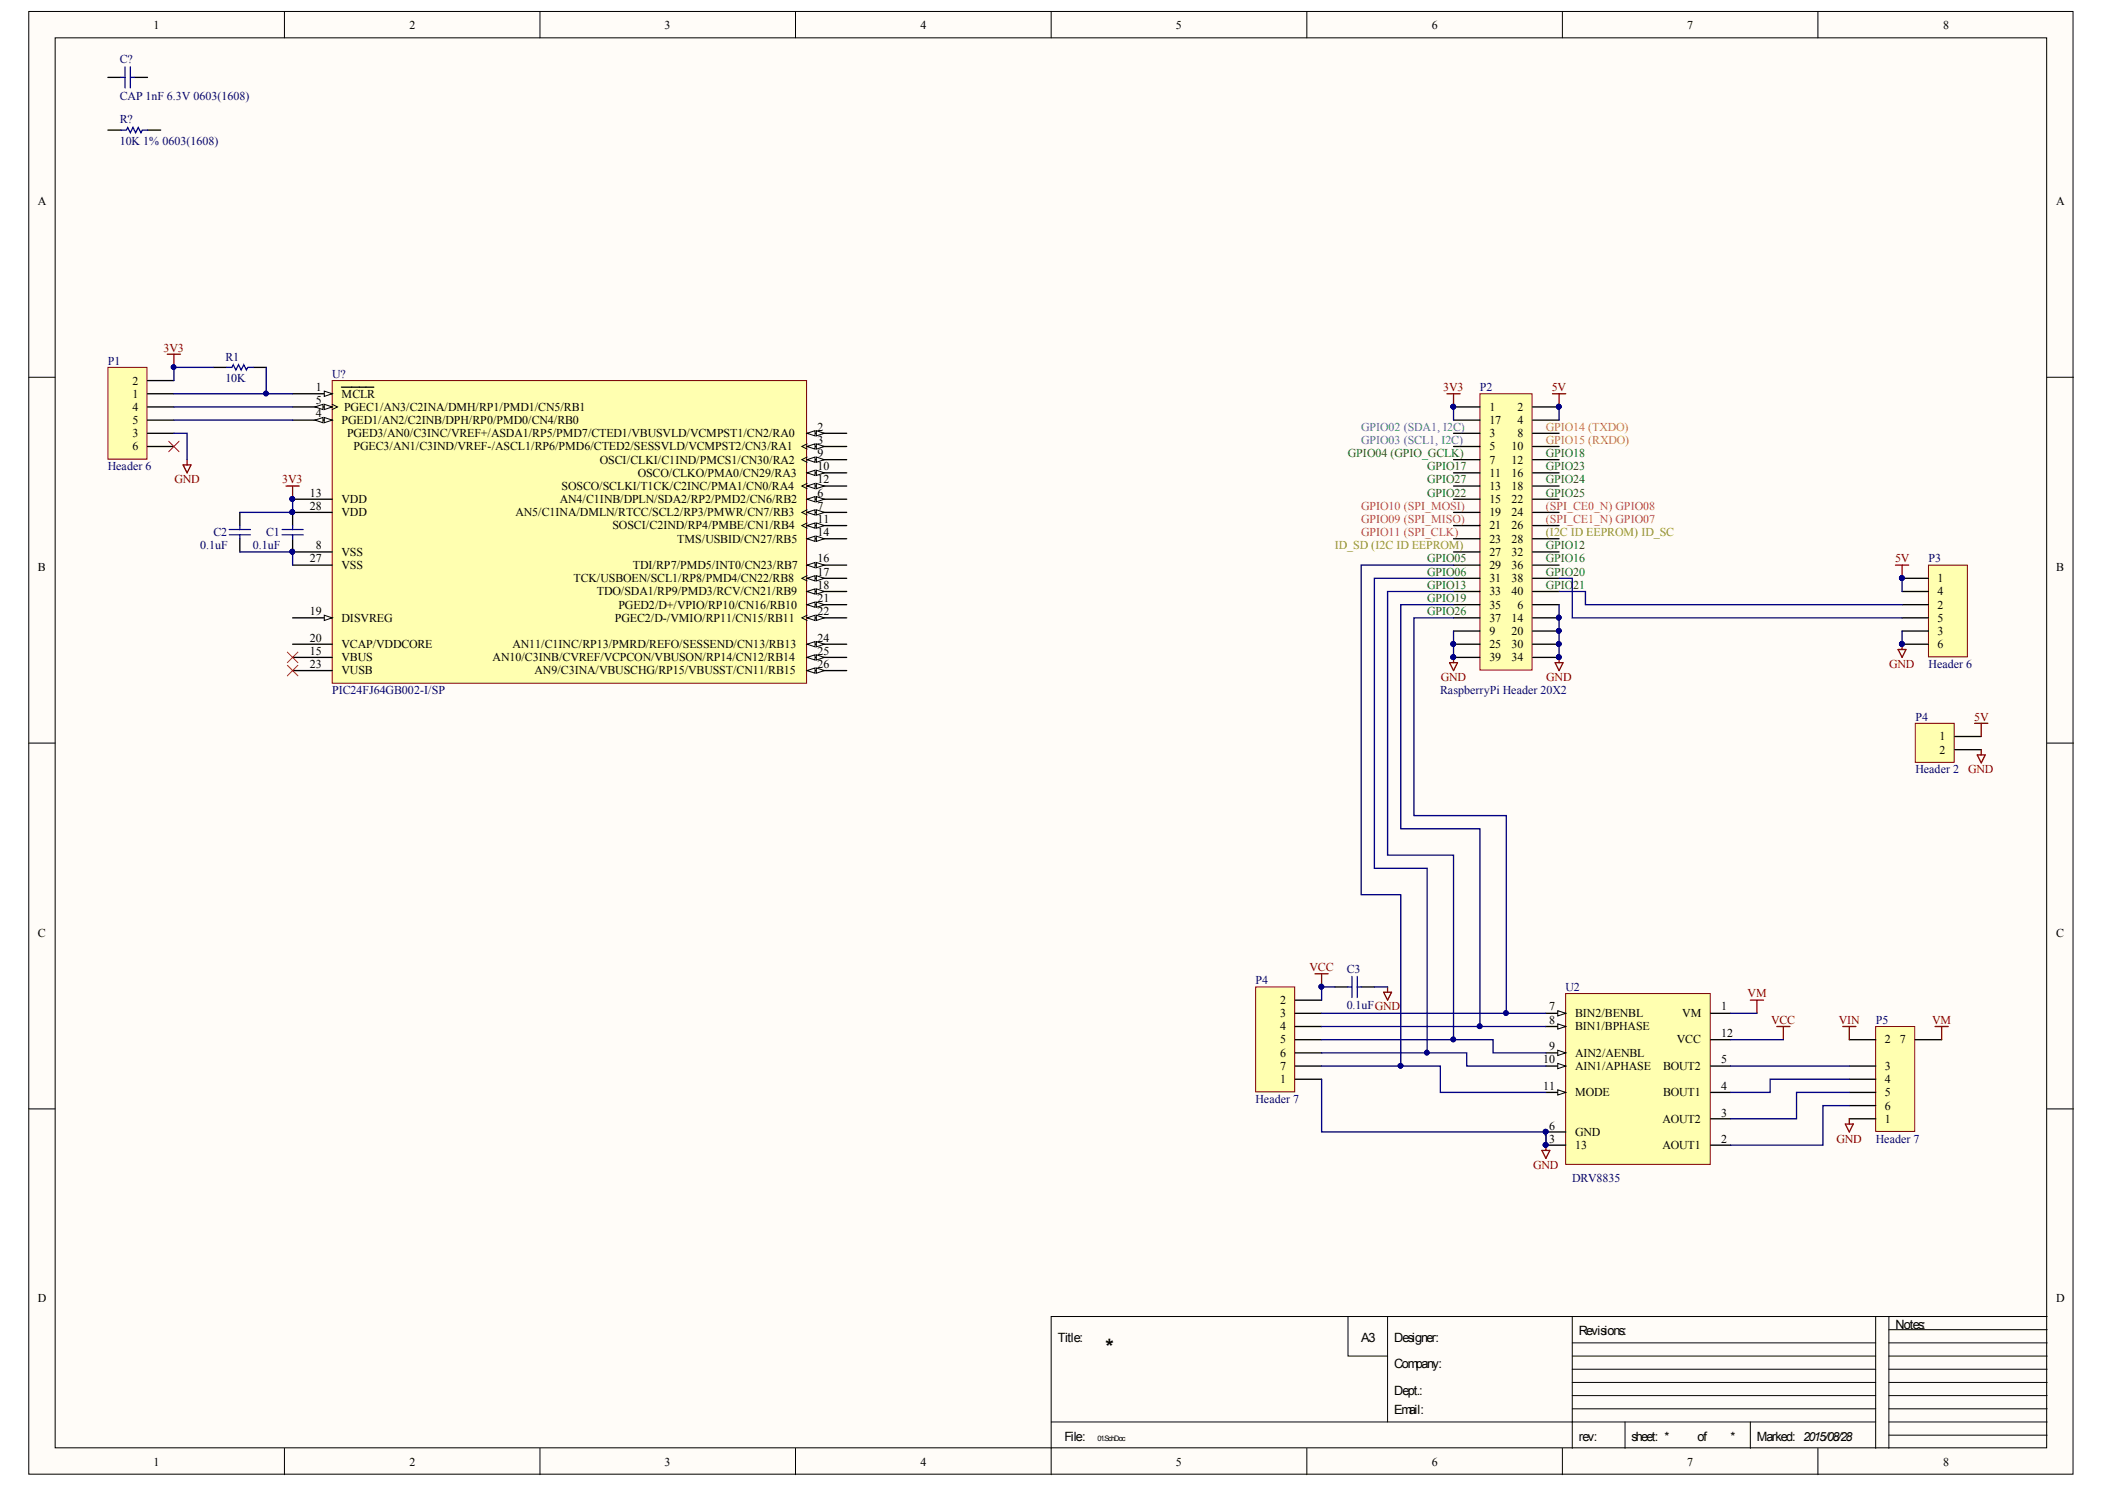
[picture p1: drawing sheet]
<svg xmlns="http://www.w3.org/2000/svg" width="297mm" height="210mm" viewBox="0 0 297 210" stroke-linecap="round" stroke-linejoin="round" font-family="sans-serif">
<defs><g id="words">
<text font-size="2.9" x="155.8" y="191">*</text>
<g font-size="1.8">
<text x="149.3" y="189.3">Title:</text>
<text x="192.1" y="189.3">A3</text>
<text x="196.7" y="189.3">Designer:</text>
<text x="222.8" y="188.4">Revisions:</text>
<text x="267.5" y="187.4">Notes:</text>
<text x="196.7" y="193">Company:</text>
<text x="196.7" y="196.7">Dept.:</text>
<text x="150.2" y="203.2">File:</text>
<text x="196.7" y="199.5">Email:</text>
<text x="222.8" y="203.2">rev:</text>
<text x="230.2" y="203.2">sheet: *</text>
<text x="239.5" y="203.2">of</text>
<text x="244.2" y="203.2">*</text>
<text x="247.9" y="203.2">Marked: 2015/08/28</text>
</g>
<g font-size="1.7">
<text x="21.7" y="4.1">1</text>
<text x="57.8" y="4.1">2</text>
<text x="93.8" y="4.1">3</text>
<text x="129.9" y="4.1">4</text>
<text x="165.9" y="4.1">5</text>
<text x="202" y="4.1">6</text>
<text x="238.1" y="4.1">7</text>
<text x="274.2" y="4.1">8</text>
<text x="5.3" y="28.9">A</text>
<text x="290.2" y="28.9">A</text>
<text x="18.7" y="56.1">1</text>
<text x="18.7" y="54.2">2</text>
<text x="18.7" y="58">4</text>
<text x="18.7" y="59.8">5</text>
<text x="44.6" y="55.2">1</text>
<text x="44.6" y="58.9">4</text>
<text x="44.6" y="57">5</text>
<text x="48.2" y="56.1">MCLR</text>
<text x="48.2" y="59.8">PGED1/AN2/C2INB/DPH/RP0/PMD0/CN4/RB0</text>
<text x="48.5" y="58">PGEC1/AN3/C2INA/DMH/RP1/PMD1/CN5/RB1</text>
<text x="210.2" y="58">1</text>
<text x="210.2" y="59.8">17</text>
<text x="214.1" y="58">2</text>
<text x="214.1" y="59.8">4</text>
<text x="18.7" y="61.7">3</text>
<text x="18.7" y="63.5">6</text>
<text x="49" y="61.7">PGED3/AN0/C3INC/VREF+/ASDA1/RP5/PMD7/CTED1/VBUSVLD/VCMPST1/CN2/RA0</text>
<text x="49.9" y="63.5">PGEC3/AN1/C3IND/VREF-/ASCL1/RP6/PMD6/CTED2/SESSVLD/VCMPST2/CN3/RA1</text>
<text x="84.7" y="65.4">OSCI/CLKI/C1IND/PMCS1/CN30/RA2</text>
<text x="115.4" y="60.7">2</text>
<text x="115.4" y="62.6">3</text>
<text x="115.4" y="64.5">9</text>
<text x="210.2" y="61.7">3</text>
<text x="210.2" y="63.5">5</text>
<text x="210.2" y="65.4">7</text>
<text x="213.3" y="63.5">10</text>
<text x="213.3" y="65.4">12</text>
<text x="214.1" y="61.7">8</text>
<text x="43.7" y="70">13</text>
<text x="43.7" y="71.9">28</text>
<text x="48.2" y="71">VDD</text>
<text x="79" y="71">AN4/C1INB/DPLN/SDA2/RP2/PMD2/CN6/RB2</text>
<text x="79.2" y="69.1">SOSCO/SCLKI/T1CK/C2INC/PMA1/CN0/RA4</text>
<text x="90" y="67.3">OSCO/CLKO/PMA0/CN29/RA3</text>
<text x="115.4" y="70">6</text>
<text x="115.4" y="71.9">7</text>
<text x="115.4" y="66.3">10</text>
<text x="115.4" y="68.2">12</text>
<text x="210.2" y="67.3">11</text>
<text x="210.2" y="69.1">13</text>
<text x="210.2" y="71">15</text>
<text x="213.3" y="67.3">16</text>
<text x="213.3" y="69.1">18</text>
<text x="213.3" y="71">22</text>
<text x="44.6" y="77.5">8</text>
<text x="48.2" y="72.8">VDD</text>
<text x="72.7" y="72.8">AN5/C1INA/DMLN/RTCC/SCL2/RP3/PMWR/CN7/RB3</text>
<text x="86.4" y="74.7">SOSCI/C2IND/RP4/PMBE/CN1/RB4</text>
<text x="95.6" y="76.6">TMS/USBID/CN27/RB5</text>
<text x="115.4" y="73.8">11</text>
<text x="115.4" y="75.6">14</text>
<text x="210.2" y="72.8">19</text>
<text x="210.2" y="74.7">21</text>
<text x="210.2" y="76.6">23</text>
<text x="213.3" y="72.8">24</text>
<text x="213.3" y="74.7">26</text>
<text x="213.3" y="76.6">28</text>
<text x="5.3" y="80.5">B</text>
<text x="43.7" y="79.3">27</text>
<text x="48.2" y="78.4">VSS</text>
<text x="48.2" y="80.3">VSS</text>
<text x="80.9" y="82.1">TCK/USBOEN/SCL1/RP8/PMD4/CN22/RB8</text>
<text x="84.2" y="84">TDO/SDA1/RP9/PMD3/RCV/CN21/RB9</text>
<text x="89.3" y="80.3">TDI/RP7/PMD5/INT0/CN23/RB7</text>
<text x="115.4" y="79.3">16</text>
<text x="115.4" y="81.2">17</text>
<text x="115.4" y="83.1">18</text>
<text x="210.2" y="78.4">27</text>
<text x="210.2" y="80.3">29</text>
<text x="210.2" y="82.1">31</text>
<text x="210.2" y="84">33</text>
<text x="213.3" y="78.4">32</text>
<text x="213.3" y="80.3">36</text>
<text x="213.3" y="82.1">38</text>
<text x="213.3" y="84">40</text>
<text x="273.4" y="82.1">1</text>
<text x="273.4" y="84">4</text>
<text x="290.2" y="80.5">B</text>
<text x="43.7" y="86.8">19</text>
<text x="48.2" y="87.7">DISVREG</text>
<text x="86.8" y="87.7">PGEC2/D-/VMIO/RP11/CN15/RB11</text>
<text x="87.3" y="85.8">PGED2/D+/VPIO/RP10/CN16/RB10</text>
<text x="115.4" y="84.9">21</text>
<text x="115.4" y="86.8">22</text>
<text x="210.2" y="89.6">9</text>
<text x="210.2" y="85.8">35</text>
<text x="210.2" y="87.7">37</text>
<text x="213.3" y="87.7">14</text>
<text x="213.3" y="89.6">20</text>
<text x="214.1" y="85.8">6</text>
<text x="273.4" y="85.8">2</text>
<text x="273.4" y="89.6">3</text>
<text x="273.4" y="87.7">5</text>
<text x="43.7" y="92.4">15</text>
<text x="43.7" y="90.5">20</text>
<text x="43.7" y="94.2">23</text>
<text x="48.2" y="93.3">VBUS</text>
<text x="48.2" y="91.4">VCAP/VDDCORE</text>
<text x="48.2" y="95.1">VUSB</text>
<text x="69.5" y="93.3">AN10/C3INB/CVREF/VCPCON/VBUSON/RP14/CN12/RB14</text>
<text x="72.3" y="91.4">AN11/C1INC/RP13/PMRD/REFO/SESSEND/CN13/RB13</text>
<text x="75.4" y="95.1">AN9/C3INA/VBUSCHG/RP15/VBUSST/CN11/RB15</text>
<text x="115.4" y="90.5">24</text>
<text x="115.4" y="92.4">25</text>
<text x="115.4" y="94.2">26</text>
<text x="210.2" y="91.4">25</text>
<text x="210.2" y="93.3">39</text>
<text x="213.3" y="91.4">30</text>
<text x="213.3" y="93.3">34</text>
<text x="273.4" y="91.4">6</text>
<text x="273.7" y="104.4">1</text>
<text x="273.7" y="106.3">2</text>
<text x="5.3" y="132.1">C</text>
<text x="290.2" y="132.1">C</text>
<text x="180.6" y="141.6">2</text>
<text x="180.6" y="143.5">3</text>
<text x="218.6" y="142.5">7</text>
<text x="222.3" y="143.5">BIN2/BENBL</text>
<text x="237.4" y="143.5">VM</text>
<text x="242.9" y="142.5">1</text>
<text x="180.6" y="145.3">4</text>
<text x="180.6" y="147.2">5</text>
<text x="180.6" y="149">6</text>
<text x="217.8" y="150">10</text>
<text x="218.6" y="144.4">8</text>
<text x="218.6" y="148.1">9</text>
<text x="222.3" y="145.3">BIN1/BPHASE</text>
<text x="222.3" y="149">AIN2/AENBL</text>
<text x="236.6" y="147.2">VCC</text>
<text x="242.9" y="150">5</text>
<text x="242.9" y="146.3">12</text>
<text x="266" y="147.2">2</text>
<text x="268.1" y="147.2">7</text>
<text x="180.6" y="152.8">1</text>
<text x="180.6" y="150.9">7</text>
<text x="217.8" y="153.7">11</text>
<text x="222.3" y="150.9">AIN1/APHASE</text>
<text x="222.3" y="154.6">MODE</text>
<text x="234.7" y="154.6">BOUT1</text>
<text x="234.7" y="150.9">BOUT2</text>
<text x="242.9" y="153.7">4</text>
<text x="266" y="150.9">3</text>
<text x="266" y="152.8">4</text>
<text x="266" y="154.6">5</text>
<text x="217.8" y="161.2">13</text>
<text x="218.6" y="159.4">6</text>
<text x="222.3" y="160.3">GND</text>
<text x="234.6" y="158.4">AOUT2</text>
<text x="242.9" y="161.2">2</text>
<text x="242.9" y="157.5">3</text>
<text x="266" y="158.4">1</text>
<text x="266" y="156.6">6</text>
<text x="222.3" y="162.1">13</text>
<text x="234.6" y="162.1">AOUT1</text>
<text x="5.3" y="183.7">D</text>
<text x="290.2" y="183.7">D</text>
<text x="21.7" y="206.8">1</text>
<text x="57.8" y="206.8">2</text>
<text x="93.8" y="206.8">3</text>
<text x="129.9" y="206.8">4</text>
<text x="165.9" y="206.8">5</text>
<text x="202" y="206.8">6</text>
<text x="238.1" y="206.8">7</text>
<text x="274.2" y="206.8">8</text>
</g>
<g font-size="1.7" fill="#000080">
<text x="16.9" y="8.9">C?</text>
<text x="16.9" y="17.4">R?</text>
<text x="16.9" y="14.1">CAP 1nF 6.3V 0603(1608)</text>
<text x="16.9" y="20.4">10K 1% 0603(1608)</text>
<text x="15.2" y="51.5">P1</text>
<text x="31.8" y="53.9">10K</text>
<text x="31.8" y="50.9">R1</text>
<text x="46.9" y="53.3">U?</text>
<text x="208.8" y="55.2">P2</text>
<text x="15.2" y="66.3">Header 6</text>
<text x="28.2" y="77.5">0.1uF</text>
<text x="30.1" y="75.6">C2</text>
<text x="35.7" y="77.5">0.1uF</text>
<text x="37.6" y="75.6">C1</text>
<text x="272.2" y="79.3">P3</text>
<text x="272.2" y="94.2">Header 6</text>
<text x="46.9" y="97.9">PIC24FJ64GB002-I/SP</text>
<text x="203.2" y="97.9">RaspberryPi Header 20X2</text>
<text x="270.3" y="101.6">P4</text>
<text x="270.3" y="109.1">Header 2</text>
<text x="190" y="137.2">C3</text>
<text x="177.2" y="138.8">P4</text>
<text x="190" y="142.4">0.1uFGND</text>
<text x="220.9" y="139.8">U2</text>
<text x="264.7" y="144.4">P5</text>
<text x="177.2" y="155.6">Header 7</text>
<text x="264.7" y="161.2">Header 7</text>
<text x="221.8" y="166.8">DRV8835</text>
</g>
<g font-size="1.7" fill="#800000">
<text x="23.1" y="49.6">3V3</text>
<text x="203.7" y="55.2">3V3</text>
<text x="219" y="55.2">5V</text>
<text x="24.6" y="68.2">GND</text>
<text x="39.8" y="68.2">3V3</text>
<text x="267.4" y="79.3">5V</text>
<text x="266.6" y="94.2">GND</text>
<text x="203.3" y="96.1">GND</text>
<text x="218.2" y="96.1">GND</text>
<text x="278.6" y="101.6">5V</text>
<text x="277.7" y="109.1">GND</text>
<text x="184.8" y="137">VCC</text>
<text x="246.6" y="140.7">VM</text>
<text x="249.9" y="144.4">VCC</text>
<text x="259.5" y="144.4">VIN</text>
<text x="272.7" y="144.4">VM</text>
<text x="259.1" y="161.2">GND</text>
<text x="216.3" y="164.9">GND</text>
</g>
<g font-size="1.7" fill="#008000">
<text x="190.2" y="64.5">GPIO04 (GPIO_GCLK)</text>
<text x="218.1" y="64.5">GPIO18</text>
<text x="201.4" y="66.3">GPIO17</text>
<text x="201.4" y="70">GPIO22</text>
<text x="201.4" y="68.2">GPIO27</text>
<text x="218.1" y="66.3">GPIO23</text>
<text x="218.1" y="68.2">GPIO24</text>
<text x="218.1" y="70">GPIO25</text>
<text x="218.1" y="77.5">GPIO12</text>
<text x="201.4" y="79.3">GPIO05</text>
<text x="201.4" y="81.2">GPIO06</text>
<text x="201.4" y="83.1">GPIO13</text>
<text x="218.1" y="79.3">GPIO16</text>
<text x="218.1" y="81.2">GPIO20</text>
<text x="218.1" y="83.1">GPIO</text>
<text x="222" y="83.1">21</text>
<text x="201.4" y="84.9">GPIO19</text>
<text x="201.4" y="86.8">GPIO26</text>
</g>
<g font-size="1.7" fill="#009cca">
<text x="192.1" y="60.7">GPIO02 (SDA1, I2C)</text>
<text x="192.1" y="62.6">GPIO03 (SCL1, I2C)</text>
</g>
<g font-size="1.7" fill="#fd8300">
<text x="218.1" y="60.7">GPIO14 (TXDO)</text>
<text x="218.1" y="62.6">GPIO15 (RXDO)</text>
</g>
<g font-size="1.7" fill="#da2467">
<text x="192.1" y="71.9">GPIO10 (SPI_MOSI)</text>
<text x="218.1" y="71.9">(SPI_CE0_N) GPIO08</text>
<text x="192.1" y="73.8">GPIO09 (SPI_MISO)</text>
<text x="192.1" y="75.6">GPIO11 (SPI_CLK)</text>
<text x="218.1" y="73.8">(SPI_CE1_N) GPIO07</text>
</g>
<g font-size="1.7" fill="#a49300">
<text x="188.3" y="77.5">ID_SD (I2C ID EEPROM)</text>
<text x="218.1" y="75.6">(I2C ID EEPROM) ID_SC</text>
</g>
<text font-size="1.1" x="154.8" y="203.2">01.SchDoc</text>
</g></defs>
<g fill="#fffcf8" stroke="#000" stroke-width=".14">
<path d="M4.1 1.6h288.4v206.4h-288.4z"/>
<path d="M7.8 5.3h281v198.9h-281z"/>
</g>
<g fill="none" stroke="#000" stroke-width=".14">
<path d="M40.1 1.6v3.7M76.2 1.6v3.7M112.3 1.6v3.7M148.3 1.6v3.7M184.4 1.6v3.7M220.5 1.6v3.7M256.5 1.6v3.7M4.1 53.2h3.7M288.9 53.2h3.7M4.1 104.8h3.7M288.9 104.8h3.7M4.1 156.4h3.7"/>
<path d="M288.9 156.4h3.7M190.2 185.7v5.6h5.6M195.8 185.7v14.9M221.9 185.7v14.9h42.8M221.9 189.4h42.8M221.9 191.3h42.8M221.9 193.2h42.8M221.9 195h42.8M221.9 196.9h42.8M221.9 198.7h42.8M264.7 185.7v18.6M266.5 185.7v18.6"/>
<path d="M266.5 187.6h22.4M266.5 189.4h22.4M266.5 191.3h22.4M266.5 193.2h22.4M266.5 195h22.4M266.5 196.9h22.4M266.5 198.7h22.4M288.9 185.7h-140.6v22.3M40.1 204.3v3.7M76.2 204.3v3.7M112.3 204.3v3.7M148.3 200.6h73.6v3.7"/>
<path d="M184.4 204.3v3.7M220.5 204.3v3.7M229.3 200.6v3.7M247 200.6v3.7M256.5 204.3v3.7M266.5 200.6h22.4M266.5 202.4h22.4"/>
</g>
<path d="M208.8 55.5h7.4v39h-7.4z" fill="#ffffb0" stroke="#800000" stroke-width=".14"/>
<g fill="none" stroke="#000" stroke-width=".19">
<path d="M205.1 57.4h3.7M205.1 59.3h3.7M216.3 57.4h3.7M216.3 59.3h3.7M205.1 61.1h3.7M205.1 63h3.7M205.1 64.8h3.7M205.1 66.7h3.7M205.1 68.6h3.7M205.1 70.4h3.7M205.1 72.3h3.7M205.1 74.1h3.7"/>
<path d="M205.1 76h3.7M205.1 77.9h3.7M205.1 79.7h3.7M216.3 61.1h3.7M216.3 63h3.7M216.3 64.8h3.7M216.3 66.7h3.7M216.3 68.6h3.7M216.3 70.4h3.7M216.3 72.3h3.7M216.3 74.1h3.7M216.3 76h3.7"/>
<path d="M216.3 77.9h3.7M216.3 79.7h3.7M205.1 85.3h3.7M205.1 89h3.7M205.1 87.2h3.7M205.1 90.9h3.7M205.1 81.6h3.7M205.1 83.4h3.7M205.1 92.7h3.7M216.3 85.3h3.7M216.3 89h3.7M216.3 87.2h3.7"/>
<path d="M216.3 90.9h3.7M216.3 81.6h3.7M216.3 83.4h3.7M216.3 92.7h3.7"/>
</g>
<g fill="#000080" stroke="#000080" stroke-width=".14">
<circle cx="205.1" cy="57.4" r=".33"/>
<circle cx="220" cy="57.4" r=".33"/>
<circle cx="220" cy="87.1" r=".33"/>
<circle cx="220" cy="89" r=".33"/>
<circle cx="205.1" cy="90.8" r=".33"/>
<circle cx="220" cy="90.8" r=".33"/>
<circle cx="220" cy="92.7" r=".33"/>
<circle cx="205.1" cy="92.7" r=".33"/>
</g>
<path d="M15.2 51.8h5.5v13h-5.5z" fill="#ffffb0" stroke="#800000" stroke-width=".14"/>
<path d="M20.8 55.5h3.7M20.8 53.7h3.7M20.8 57.4h3.7M20.8 59.3h3.7M20.8 61.1h3.7M20.8 63h3.7" fill="none" stroke="#000" stroke-width=".19"/>
<path d="M23.6 50h1.9M24.5 50v1.8M25.8 65.6h1.2l-.6 1.1zM26.4 64.8v.8" fill="none" stroke="#800000" stroke-width=".19"/>
<circle cx="24.5" cy="51.8" r=".33" fill="#000080" stroke="#000080" stroke-width=".14"/>
<path d="M23.8 62.2l1.5 1.5M25.3 62.2l-1.5 1.5" fill="none" stroke="#f00" stroke-width=".14"/>
<path d="M46.9 53.7h66.9v42.7h-66.9z" fill="#ffffb0" stroke="#800000" stroke-width=".14"/>
<path d="M41.3 55.5h5.6" fill="none" stroke="#000" stroke-width=".19"/>
<path d="M45.8 55.2l1.1 .3-1.1 .4z" fill="#fffcf8"/>
<path d="M45.8 55.2l1.1 .3-1.1 .4z" fill="none" stroke="#000" stroke-width=".14"/>
<path d="M48.2 54.6h4.5M113.9 61.1h5.6" fill="none" stroke="#000" stroke-width=".19"/>
<path d="M113.9 61.1l1.1-.3v.7z" fill="#fffcf8"/>
<path d="M113.9 61.1l1.1-.3v.7z" fill="none" stroke="#000" stroke-width=".14"/>
<path d="M115.2 60.8l1.1 .3-1.1 .4z" fill="#fffcf8"/>
<path d="M113.9 62.6l-.8 .4 .8 .4M115.2 60.8l1.1 .3-1.1 .4z" fill="none" stroke="#000" stroke-width=".14"/>
<path d="M113.9 63h5.6" fill="none" stroke="#000" stroke-width=".19"/>
<path d="M113.9 63l1.1-.4v.8z" fill="#fffcf8"/>
<path d="M113.9 63l1.1-.4v.8z" fill="none" stroke="#000" stroke-width=".14"/>
<path d="M115.2 62.6l1.1 .4-1.1 .4z" fill="#fffcf8"/>
<path d="M115.2 62.6l1.1 .4-1.1 .4z" fill="none" stroke="#000" stroke-width=".14"/>
<path d="M41.3 59.3h5.6" fill="none" stroke="#000" stroke-width=".19"/>
<path d="M45.8 58.9l1.1 .4-1.1 .3z" fill="#fffcf8"/>
<path d="M45.8 58.9l1.1 .4-1.1 .3z" fill="none" stroke="#000" stroke-width=".14"/>
<path d="M44.5 59.3l1.1-.4v.7z" fill="#fffcf8"/>
<path d="M44.5 59.3l1.1-.4v.7zM46.9 57l.7 .4-.7 .4" fill="none" stroke="#000" stroke-width=".14"/>
<path d="M41.3 57.4h5.6" fill="none" stroke="#000" stroke-width=".19"/>
<path d="M45.8 57l1.1 .4-1.1 .4z" fill="#fffcf8"/>
<path d="M45.8 57l1.1 .4-1.1 .4z" fill="none" stroke="#000" stroke-width=".14"/>
<path d="M44.5 57.4l1.1-.4v.8z" fill="#fffcf8"/>
<path d="M44.5 57.4l1.1-.4v.8z" fill="none" stroke="#000" stroke-width=".14"/>
<path d="M113.9 70.4h5.6" fill="none" stroke="#000" stroke-width=".19"/>
<path d="M113.9 70.4l1.1-.4v.8z" fill="#fffcf8"/>
<path d="M113.9 70.4l1.1-.4v.8z" fill="none" stroke="#000" stroke-width=".14"/>
<path d="M115.2 70l1.1 .4-1.1 .4z" fill="#fffcf8"/>
<path d="M113.9 71.9l-.8 .4 .8 .4M115.2 70l1.1 .4-1.1 .4z" fill="none" stroke="#000" stroke-width=".14"/>
<path d="M113.9 72.3h5.6" fill="none" stroke="#000" stroke-width=".19"/>
<path d="M113.9 72.3l1.1-.4v.8z" fill="#fffcf8"/>
<path d="M113.9 72.3l1.1-.4v.8z" fill="none" stroke="#000" stroke-width=".14"/>
<path d="M115.2 71.9l1.1 .4-1.1 .4z" fill="#fffcf8"/>
<path d="M113.9 64.5l-.8 .3 .8 .4M115.2 71.9l1.1 .4-1.1 .4z" fill="none" stroke="#000" stroke-width=".14"/>
<path d="M41.3 77.9h5.6M113.9 64.8h5.6" fill="none" stroke="#000" stroke-width=".19"/>
<circle cx="41.2" cy="77.8" r=".33" fill="#000080" stroke="#000080" stroke-width=".14"/>
<path d="M113.9 64.8l1.1-.3v.7z" fill="#fffcf8"/>
<path d="M113.9 64.8l1.1-.3v.7z" fill="none" stroke="#000" stroke-width=".14"/>
<path d="M115.2 64.5l1.1 .3-1.1 .4z" fill="#fffcf8"/>
<path d="M115.2 64.5l1.1 .3-1.1 .4z" fill="none" stroke="#000" stroke-width=".14"/>
<path d="M113.9 66.7h5.6" fill="none" stroke="#000" stroke-width=".19"/>
<path d="M113.9 66.7l1.1-.4v.8z" fill="#fffcf8"/>
<path d="M113.9 66.7l1.1-.4v.8z" fill="none" stroke="#000" stroke-width=".14"/>
<path d="M115.2 66.3l1.1 .4-1.1 .4z" fill="#fffcf8"/>
<path d="M113.9 73.8l-.8 .3 .8 .4M115.2 66.3l1.1 .4-1.1 .4z" fill="none" stroke="#000" stroke-width=".14"/>
<path d="M113.9 74.1h5.6" fill="none" stroke="#000" stroke-width=".19"/>
<path d="M113.9 74.1l1.1-.3v.7z" fill="#fffcf8"/>
<path d="M113.9 74.1l1.1-.3v.7z" fill="none" stroke="#000" stroke-width=".14"/>
<path d="M115.2 73.8l1.1 .3-1.1 .4z" fill="#fffcf8"/>
<path d="M113.9 68.2l-.8 .4 .8 .3M115.2 73.8l1.1 .3-1.1 .4z" fill="none" stroke="#000" stroke-width=".14"/>
<path d="M113.9 68.6h5.6" fill="none" stroke="#000" stroke-width=".19"/>
<path d="M113.9 68.6l1.1-.4v.7z" fill="#fffcf8"/>
<path d="M113.9 68.6l1.1-.4v.7z" fill="none" stroke="#000" stroke-width=".14"/>
<path d="M115.2 68.2l1.1 .4-1.1 .3z" fill="#fffcf8"/>
<path d="M115.2 68.2l1.1 .4-1.1 .3z" fill="none" stroke="#000" stroke-width=".14"/>
<path d="M41.3 70.4h5.6M113.9 76h5.6" fill="none" stroke="#000" stroke-width=".19"/>
<circle cx="41.2" cy="70.4" r=".33" fill="#000080" stroke="#000080" stroke-width=".14"/>
<path d="M113.9 76l1.1-.4v.8z" fill="#fffcf8"/>
<path d="M113.9 76l1.1-.4v.8z" fill="none" stroke="#000" stroke-width=".14"/>
<path d="M115.2 75.6l1.1 .4-1.1 .4z" fill="#fffcf8"/>
<path d="M115.2 75.6l1.1 .4-1.1 .4z" fill="none" stroke="#000" stroke-width=".14"/>
<path d="M113.9 79.7h5.6M41.3 92.7h5.6" fill="none" stroke="#000" stroke-width=".19"/>
<path d="M113.9 79.7l1.1-.4v.8z" fill="#fffcf8"/>
<path d="M113.9 79.7l1.1-.4v.8z" fill="none" stroke="#000" stroke-width=".14"/>
<path d="M115.2 79.3l1.1 .4-1.1 .4z" fill="#fffcf8"/>
<path d="M115.2 79.3l1.1 .4-1.1 .4zM113.9 81.2l-.8 .4 .8 .4" fill="none" stroke="#000" stroke-width=".14"/>
<path d="M113.9 81.6h5.6" fill="none" stroke="#000" stroke-width=".19"/>
<path d="M113.9 81.6l1.1-.4v.8z" fill="#fffcf8"/>
<path d="M113.9 81.6l1.1-.4v.8z" fill="none" stroke="#000" stroke-width=".14"/>
<path d="M115.2 81.2l1.1 .4-1.1 .4z" fill="#fffcf8"/>
<path d="M115.2 81.2l1.1 .4-1.1 .4z" fill="none" stroke="#000" stroke-width=".14"/>
<path d="M113.9 83.4h5.6" fill="none" stroke="#000" stroke-width=".19"/>
<path d="M113.9 83.4l1.1-.3v.7z" fill="#fffcf8"/>
<path d="M113.9 83.4l1.1-.3v.7z" fill="none" stroke="#000" stroke-width=".14"/>
<path d="M115.2 83.1l1.1 .3-1.1 .4z" fill="#fffcf8"/>
<path d="M115.2 83.1l1.1 .3-1.1 .4z" fill="none" stroke="#000" stroke-width=".14"/>
<path d="M41.3 87.2h5.6" fill="none" stroke="#000" stroke-width=".19"/>
<path d="M45.8 86.8l1.1 .4-1.1 .3z" fill="#fffcf8"/>
<path d="M45.8 86.8l1.1 .4-1.1 .3z" fill="none" stroke="#000" stroke-width=".14"/>
<path d="M41.3 90.9h5.6M113.9 85.3h5.6" fill="none" stroke="#000" stroke-width=".19"/>
<path d="M113.9 85.3l1.1-.4v.8z" fill="#fffcf8"/>
<path d="M113.9 85.3l1.1-.4v.8z" fill="none" stroke="#000" stroke-width=".14"/>
<path d="M115.2 84.9l1.1 .4-1.1 .4z" fill="#fffcf8"/>
<path d="M113.9 86.8l-.8 .4 .8 .3M115.2 84.9l1.1 .4-1.1 .4z" fill="none" stroke="#000" stroke-width=".14"/>
<path d="M113.9 87.2h5.6" fill="none" stroke="#000" stroke-width=".19"/>
<path d="M113.9 87.2l1.1-.4v.7z" fill="#fffcf8"/>
<path d="M113.9 87.2l1.1-.4v.7z" fill="none" stroke="#000" stroke-width=".14"/>
<path d="M115.2 86.8l1.1 .4-1.1 .3z" fill="#fffcf8"/>
<path d="M115.2 86.8l1.1 .4-1.1 .3z" fill="none" stroke="#000" stroke-width=".14"/>
<path d="M41.3 94.6h5.6M113.9 90.9h5.6" fill="none" stroke="#000" stroke-width=".19"/>
<path d="M113.9 90.9l1.1-.4v.7z" fill="#fffcf8"/>
<path d="M113.9 90.9l1.1-.4v.7z" fill="none" stroke="#000" stroke-width=".14"/>
<path d="M115.2 90.5l1.1 .4-1.1 .3z" fill="#fffcf8"/>
<path d="M115.2 90.5l1.1 .4-1.1 .3z" fill="none" stroke="#000" stroke-width=".14"/>
<path d="M113.9 92.7h5.6" fill="none" stroke="#000" stroke-width=".19"/>
<path d="M113.9 92.7l1.1-.3v.7z" fill="#fffcf8"/>
<path d="M113.9 92.7l1.1-.3v.7z" fill="none" stroke="#000" stroke-width=".14"/>
<path d="M115.2 92.4l1.1 .3-1.1 .4z" fill="#fffcf8"/>
<path d="M115.2 92.4l1.1 .3-1.1 .4z" fill="none" stroke="#000" stroke-width=".14"/>
<path d="M113.9 94.6h5.6" fill="none" stroke="#000" stroke-width=".19"/>
<path d="M113.9 94.6l1.1-.4v.8z" fill="#fffcf8"/>
<path d="M113.9 94.6l1.1-.4v.8z" fill="none" stroke="#000" stroke-width=".14"/>
<path d="M115.2 94.2l1.1 .4-1.1 .4z" fill="#fffcf8"/>
<path d="M115.2 94.2l1.1 .4-1.1 .4z" fill="none" stroke="#000" stroke-width=".14"/>
<path d="M15.2 18.4h1.9M15.2 10.9h1.9M19 10.9h1.8M20.8 18.4h1.9M30.1 51.8h1.9M35.7 51.8h1.9M33.8 72.3v1.8M33.8 76v1.9M41.3 79.7h5.6M41.3 76v1.9M46.9 72.3h-5.6v1.8" fill="none" stroke="#000" stroke-width=".19"/>
<g fill="#000080" stroke="#000080" stroke-width=".14">
<circle cx="41.2" cy="72.2" r=".33"/>
<circle cx="41.2" cy="77.8" r=".33"/>
<circle cx="41.2" cy="70.4" r=".33"/>
</g>
<path d="M40.4 68.6h1.8M41.3 68.6v1.8" fill="none" stroke="#800000" stroke-width=".19"/>
<g fill="none" stroke="#00f" stroke-width=".19">
<path d="M17.1 18.4h.7l.2-.4 .4 .7 .4-.7 .3 .7 .4-.7 .4 .7 .2-.3h.7M17.1 10.9h.5M17.6 9.4v3M18.4 9.4v3M18.4 10.9h.6M32 51.8h.7l.2-.3 .4 .7 .4-.7 .3 .7 .4-.7 .4 .7 .2-.4h.7M32.4 74.7h2.9M32.4 75.4h2.9M33.8 74.1v.6M33.8 75.4v.6M39.8 74.7h3M39.8 75.4h3"/>
<path d="M41.3 74.1v.6M41.3 75.4v.6"/>
</g>
<path d="M40.5 92l1.5 1.5M40.5 93.9l1.5 1.4M42 92l-1.5 1.5M42 93.9l-1.5 1.4" fill="none" stroke="#f00" stroke-width=".14"/>
<path d="M272.1 79.7h5.5v13h-5.5z" fill="#ffffb0" stroke="#800000" stroke-width=".14"/>
<path d="M268.4 81.6h3.7M268.4 85.3h3.7M268.4 89h3.7M268.4 83.4h3.7M268.4 87.2h3.7M268.4 90.9h3.7" fill="none" stroke="#000" stroke-width=".19"/>
<g fill="#000080" stroke="#000080" stroke-width=".14">
<circle cx="268.4" cy="81.5" r=".33"/>
<circle cx="268.4" cy="90.8" r=".33"/>
<circle cx="205.1" cy="57.4" r=".33"/>
<circle cx="220" cy="57.4" r=".33"/>
<circle cx="220" cy="92.7" r=".33"/>
<circle cx="205.1" cy="92.7" r=".33"/>
</g>
<path d="M204.2 55.5h1.8M205.1 55.5v1.9M219.1 55.5h1.8M220 55.5v1.9M267.5 79.7h1.8M268.4 79.7v1.9M204.6 93.5h1.1l-.6 1.1zM205.1 92.7v.8M219.4 93.5h1.2l-.6 1.1zM220 92.7v.8M267.8 91.6h1.2l-.6 1.1zM268.4 90.9v.7" fill="none" stroke="#800000" stroke-width=".19"/>
<path d="M270.3 102h5.5v5.5h-5.5z" fill="#ffffb0" stroke="#800000" stroke-width=".14"/>
<path d="M275.8 103.9h3.8M275.8 105.8h3.8" fill="none" stroke="#000" stroke-width=".19"/>
<path d="M278.6 102h1.9M279 106.5h1.1l-.5 1.1zM279.6 102v1.9M279.6 105.8v.7" fill="none" stroke="#800000" stroke-width=".19"/>
<path d="M220.9 140.2h20.4v24.1h-20.4z" fill="#ffffb0" stroke="#800000" stroke-width=".14"/>
<path d="M218.1 142.9h2.8M218.1 159.7h2.8M241.4 142.9h2.8M241.4 157.8h2.8M241.4 154.1h2.8M241.4 150.4h2.8M241.4 161.5h2.8" fill="none" stroke="#000" stroke-width=".19"/>
<circle cx="218.1" cy="159.6" r=".33" fill="#000080" stroke="#000080" stroke-width=".14"/>
<path d="M219.8 142.6l1.1 .3-1.1 .4z" fill="#fffcf8"/>
<path d="M219.8 142.6l1.1 .3-1.1 .4z" fill="none" stroke="#000" stroke-width=".14"/>
<path d="M218.1 144.8h2.8" fill="none" stroke="#000" stroke-width=".19"/>
<path d="M219.8 144.4l1.1 .4-1.1 .4z" fill="#fffcf8"/>
<path d="M219.8 144.4l1.1 .4-1.1 .4z" fill="none" stroke="#000" stroke-width=".14"/>
<path d="M218.1 148.5h2.8" fill="none" stroke="#000" stroke-width=".19"/>
<path d="M219.8 148.2l1.1 .3-1.1 .4z" fill="#fffcf8"/>
<path d="M219.8 148.2l1.1 .3-1.1 .4z" fill="none" stroke="#000" stroke-width=".14"/>
<path d="M218.1 150.4h2.8" fill="none" stroke="#000" stroke-width=".19"/>
<path d="M219.8 150l1.1 .4-1.1 .4z" fill="#fffcf8"/>
<path d="M219.8 150l1.1 .4-1.1 .4z" fill="none" stroke="#000" stroke-width=".14"/>
<path d="M218.1 154.1h2.8" fill="none" stroke="#000" stroke-width=".19"/>
<path d="M219.8 153.7l1.1 .4-1.1 .4z" fill="#fffcf8"/>
<path d="M219.8 153.7l1.1 .4-1.1 .4z" fill="none" stroke="#000" stroke-width=".14"/>
<path d="M241.4 146.7h2.8M218.1 161.5h2.8" fill="none" stroke="#000" stroke-width=".19"/>
<g fill="#000080" stroke="#000080" stroke-width=".14">
<circle cx="218.1" cy="161.5" r=".33"/>
<circle cx="218.1" cy="159.6" r=".33"/>
</g>
<path d="M177.2 139.2h5.5v14.8h-5.5z" fill="#ffffb0" stroke="#800000" stroke-width=".14"/>
<path d="M182.8 152.2h3.7M182.8 141.1h3.7M182.8 142.9h3.7M182.8 144.8h3.7M182.8 146.7h3.7M182.8 148.5h3.7M182.8 150.4h3.7" fill="none" stroke="#000" stroke-width=".19"/>
<path d="M264.7 144.8h5.5v14.8h-5.5z" fill="#ffffb0" stroke="#800000" stroke-width=".14"/>
<path d="M188.4 139.2h1.8M192.1 139.2h1.8M261 157.8h3.7M261 146.7h3.7M261 150.4h3.7M261 152.2h3.7M261 154.1h3.7M261 156h3.7M270.3 146.7h3.7" fill="none" stroke="#000" stroke-width=".19"/>
<g fill="none" stroke="#800000" stroke-width=".19">
<path d="M185.6 137.4h1.8M186.5 137.4v1.8M195.2 140h1.2l-.6 1.1zM195.8 139.2v.8M247 141.1h1.9M247.9 141.1v1.8M250.7 144.8h1.9M251.6 144.8v1.9M260 144.8h1.9M260.4 158.6h1.1l-.5 1.1zM261 144.8v1.9M261 157.8v.8"/>
<path d="M273.1 144.8h1.8M274 144.8v1.9M217.6 162.3h1.1l-.6 1.1zM218.1 161.5v.8"/>
</g>
<g fill="#000080" stroke="#000080" stroke-width=".14">
<circle cx="218.1" cy="161.5" r=".33"/>
<circle cx="186.5" cy="139.2" r=".33"/>
<circle cx="220" cy="57.4" r=".33"/>
<circle cx="268.4" cy="81.5" r=".33"/>
<circle cx="205.1" cy="57.4" r=".33"/>
<circle cx="268.4" cy="90.8" r=".33"/>
<circle cx="220" cy="87.1" r=".33"/>
<circle cx="220" cy="89" r=".33"/>
<circle cx="220" cy="90.8" r=".33"/>
<circle cx="220" cy="92.7" r=".33"/>
<circle cx="205.1" cy="92.7" r=".33"/>
<circle cx="205.1" cy="90.8" r=".33"/>
<circle cx="41.2" cy="77.8" r=".33"/>
<circle cx="41.2" cy="72.2" r=".33"/>
<circle cx="41.2" cy="70.4" r=".33"/>
<circle cx="37.5" cy="55.5" r=".33"/>
<circle cx="24.5" cy="51.8" r=".33"/>
<circle cx="212.5" cy="142.9" r=".33"/>
<circle cx="208.8" cy="144.8" r=".33"/>
<circle cx="205.1" cy="146.6" r=".33"/>
<circle cx="201.3" cy="148.5" r=".33"/>
<circle cx="197.6" cy="150.3" r=".33"/>
<circle cx="218.1" cy="159.6" r=".33"/>
</g>
<path d="M190.2 139.2h.6M190.8 137.7v3M191.5 137.7v3M191.5 139.2h.6" fill="none" stroke="#00f" stroke-width=".19"/>
<g fill="none" stroke="#000080" stroke-width=".19">
<path d="M24.5 55.5h16.8M24.5 59.3h16.8M24.5 57.4h16.8M30.1 51.8h-5.6v1.9M37.6 51.8v3.7M205.1 57.4v1.9M220 57.4v1.9M24.5 61.1h1.9v3.7M33.8 77.9h7.5v1.8M41.3 70.4v1.9h-7.5M205.1 79.7h-13v46.5h5.6v24.2M205.1 89v3.7"/>
<path d="M205.1 87.2h-5.6v27.9h13.1v27.8M205.1 85.3h-7.4v31.6h11.1v27.9M205.1 83.4h-9.3v37.2h9.3v26.1M205.1 81.6h-11.2v40.9h7.5v26M220 83.4h3.7v1.9h44.7M220 81.6h1.9v5.6h46.5M220 85.3v7.4M268.4 81.6v1.8M268.4 89v1.9M188.4 139.2h-1.9v1.9M193.9 139.2h1.9M186.5 142.9h31.6"/>
<path d="M186.5 144.8h31.6M186.5 146.7h24.2v1.8h7.4M186.5 148.5h20.5v1.9h11.1M186.5 150.4h16.7v3.7h14.9M186.5 152.2v7.5h31.6v1.8M244.2 142.9h3.7M244.2 146.7h7.4M244.2 150.4h16.8M261 152.2h-11.2v1.9h-5.6M261 154.1h-7.5v3.7h-9.3M261 156h-3.8v5.5h-13"/>
</g>
<use href="#words"/>
</svg>
